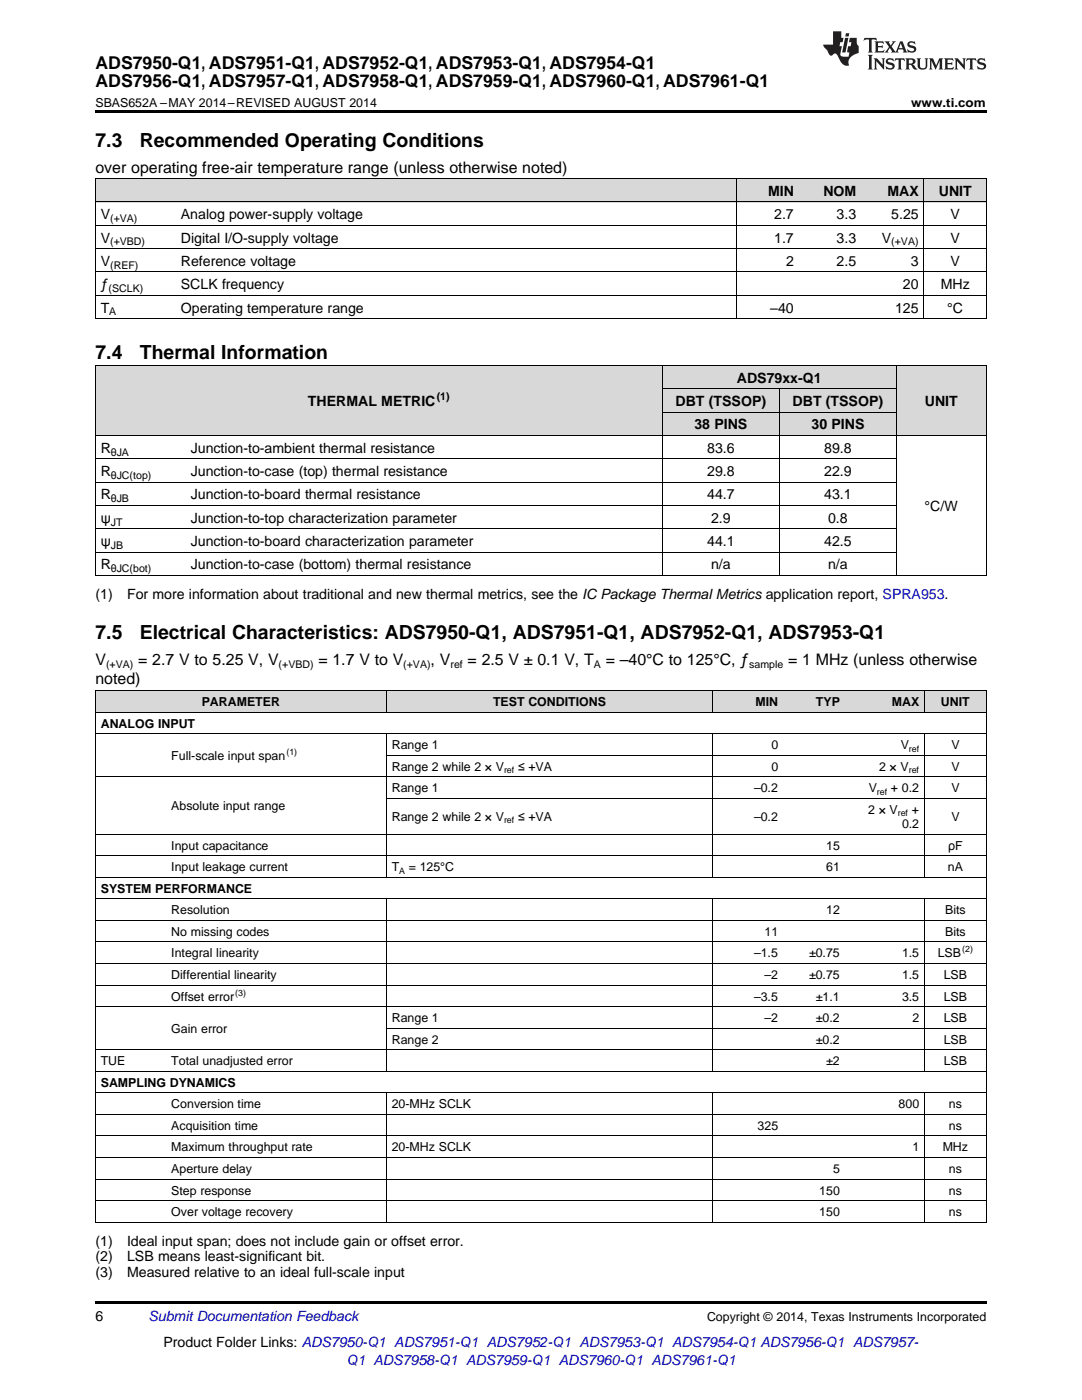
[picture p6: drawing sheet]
<svg xmlns="http://www.w3.org/2000/svg" width="216mm" height="279mm" viewBox="0 0 216 279" stroke-linecap="round" stroke-linejoin="round" font-family="sans-serif">
<defs><g id="words">
<g font-size="3.9">
<text x="19" y="29.3">7.3</text>
<text x="27.9" y="29.3">Recommended Operating Conditions</text>
<text x="19" y="71.7">7.4</text>
<text x="27.9" y="71.7">Thermal Information</text>
<text x="19" y="127.6">7.5</text>
<text x="27.9" y="127.6">Electrical Characteristics: ADS7950-Q1, ADS7951-Q1, ADS7952-Q1, ADS7953-Q1</text>
</g>
<g font-size="3.5">
<text x="19" y="13.8">ADS7950-Q1, ADS7951-Q1, ADS7952-Q1, ADS7953-Q1, ADS7954-Q1</text>
<text x="19" y="17.3">ADS7956-Q1, ADS7957-Q1, ADS7958-Q1, ADS7959-Q1, ADS7960-Q1, ADS7961-Q1</text>
</g>
<g font-size="3.2">
<text x="19" y="34.4">over operating free-air temperature range (unless otherwise noted)</text>
<text x="19" y="132.7">V</text>
<text x="19" y="136.6">noted)</text>
<text x="27.6" y="132.7">= 2.7 V to 5.25 V, V</text>
<text x="63.5" y="132.7">= 1.7 V to V</text>
<text x="85.9" y="132.7">, V</text>
<text x="93.3" y="132.7">= 2.5 V ± 0.1 V, T</text>
<text x="120.9" y="132.7">= –40°C to 125°C, ƒ</text>
<text x="157.3" y="132.7">= 1 MHz (unless otherwise</text>
</g>
<g font-size="2.8">
<text x="153.2" y="39.1">MIN</text>
<text x="164.3" y="39.1">NOM</text>
<text x="177.1" y="39.1">MAX</text>
<text x="187.3" y="39.1">UNIT</text>
<text x="20.1" y="43.7">V</text>
<text x="36.1" y="43.7">Analog power-supply voltage</text>
<text x="154.5" y="43.7">2.7</text>
<text x="166.9" y="43.7">3.3</text>
<text x="177.8" y="43.7">5.25</text>
<text x="189.7" y="43.7">V</text>
<text x="20.1" y="48.4">V</text>
<text x="20.1" y="53.1">V</text>
<text x="36.1" y="48.4">Digital I/O-supply voltage</text>
<text x="36.1" y="53.1">Reference voltage</text>
<text x="154.5" y="48.4">1.7</text>
<text x="156.8" y="53.1">2</text>
<text x="166.9" y="48.4">3.3</text>
<text x="166.9" y="53.1">2.5</text>
<text x="176" y="48.4">V</text>
<text x="181.8" y="53.1">3</text>
<text x="189.7" y="48.4">V</text>
<text x="189.7" y="53.1">V</text>
<text x="20.1" y="57.7">ƒ</text>
<text x="36.1" y="57.7">SCLK frequency</text>
<text x="180.2" y="57.7">20</text>
<text x="187.7" y="57.7">MHz</text>
<text x="20.1" y="62.4">T</text>
<text x="36.1" y="62.4">Operating temperature range</text>
<text x="153.7" y="62.4">–40</text>
<text x="178.6" y="62.4">125</text>
<text x="189" y="62.4">°C</text>
<text x="147" y="76.4">ADS79xx-Q1</text>
<text x="61.5" y="81">THERMAL METRIC</text>
<text x="134.8" y="81">DBT (TSSOP)</text>
<text x="158.2" y="81">DBT (TSSOP)</text>
<text x="184.5" y="81">UNIT</text>
<text x="138.6" y="85.7">38 PINS</text>
<text x="161.9" y="85.7">30 PINS</text>
<text x="20.1" y="90.3">R</text>
<text x="20.1" y="95">R</text>
<text x="38.1" y="90.3">Junction-to-ambient thermal resistance</text>
<text x="38.1" y="95">Junction-to-case (top) thermal resistance</text>
<text x="141.1" y="90.3">83.6</text>
<text x="141.1" y="95">29.8</text>
<text x="164.5" y="90.3">89.8</text>
<text x="164.5" y="95">22.9</text>
<text x="20.1" y="99.7">R</text>
<text x="38.1" y="99.7">Junction-to-board thermal resistance</text>
<text x="141.1" y="99.7">44.7</text>
<text x="164.5" y="99.7">43.1</text>
<text x="184.5" y="102">°C/W</text>
<text x="20.1" y="104.3">ψ</text>
<text x="38.1" y="104.3">Junction-to-top characterization parameter</text>
<text x="141.9" y="104.3">2.9</text>
<text x="165.2" y="104.3">0.8</text>
<text x="20.1" y="109">ψ</text>
<text x="20.1" y="113.6">R</text>
<text x="38.1" y="109">Junction-to-board characterization parameter</text>
<text x="38.1" y="113.6">Junction-to-case (bottom) thermal resistance</text>
<text x="141.1" y="109">44.1</text>
<text x="141.9" y="113.6">n/a</text>
<text x="164.5" y="109">42.5</text>
<text x="165.2" y="113.6">n/a</text>
<text x="19" y="119.5">(1)</text>
<text x="25.4" y="119.5">For more information about traditional and new thermal metrics, see the IC Package Thermal Metrics application report, SPRA953.</text>
<text x="19" y="248.6">(1)</text>
<text x="19" y="251.7">(2)</text>
<text x="25.4" y="248.6">Ideal input span; does not include gain or offset error.</text>
<text x="25.4" y="251.7">LSB means least-significant bit.</text>
<text x="19" y="254.9">(3)</text>
<text x="25.4" y="254.9">Measured relative to an ideal full-scale input</text>
<text x="19" y="263.6">6</text>
<text x="32.6" y="268.9">Product Folder Links: ADS7950-Q1 ADS7951-Q1 ADS7952-Q1 ADS7953-Q1 ADS7954-Q1 ADS7956-Q1 ADS7957-</text>
</g>
<g font-size="2.8" fill="#0000c8">
<text x="29.6" y="263.6">Submit Documentation Feedback</text>
<text x="69.1" y="272.4">Q1 ADS7958-Q1 ADS7959-Q1 ADS7960-Q1 ADS7961-Q1</text>
</g>
<g font-size="2.5">
<text x="19" y="21.4">SBAS652A –MAY 2014–REVISED AUGUST 2014</text>
<text x="181.8" y="21.4">www.ti.com</text>
<text x="40.3" y="140.9">PARAMETER</text>
<text x="98.4" y="140.9">TEST CONDITIONS</text>
<text x="150.7" y="140.9">MIN</text>
<text x="162.8" y="140.9">TYP</text>
<text x="177.9" y="140.9">MAX</text>
<text x="187.7" y="140.9">UNIT</text>
<text x="20.1" y="145.2">ANALOG INPUT</text>
<text x="78.2" y="149.5">Range 1</text>
<text x="153.9" y="149.5">0</text>
<text x="179.7" y="149.5">V</text>
<text x="189.8" y="149.5">V</text>
<text x="34.2" y="151.7">Full-scale input span</text>
<text x="78.2" y="153.8">Range 2 while 2 × V</text>
<text x="103.4" y="153.8">≤ +VA</text>
<text x="153.9" y="153.8">0</text>
<text x="175.4" y="153.8">2 × V</text>
<text x="189.8" y="153.8">V</text>
<text x="34.2" y="161.7">Absolute input range</text>
<text x="78.2" y="158.1">Range 1</text>
<text x="150.5" y="158.1">–0.2</text>
<text x="173.4" y="158.1">V</text>
<text x="177.8" y="158.1">+ 0.2</text>
<text x="189.8" y="158.1">V</text>
<text x="78.2" y="163.8">Range 2 while 2 × V</text>
<text x="103.4" y="163.8">≤ +VA</text>
<text x="150.5" y="163.8">–0.2</text>
<text x="173.2" y="162.4">2 × V</text>
<text x="180" y="165.2">0.2</text>
<text x="181.9" y="162.4">+</text>
<text x="189.8" y="163.8">V</text>
<text x="34.2" y="169.5">Input capacitance</text>
<text x="34.2" y="173.8">Input leakage current</text>
<text x="78.2" y="173.8">T</text>
<text x="81.6" y="173.8">= 125°C</text>
<text x="164.9" y="169.5">15</text>
<text x="164.9" y="173.8">61</text>
<text x="189.1" y="173.8">nA</text>
<text x="189.2" y="169.5">ρF</text>
<text x="20.1" y="178.2">SYSTEM PERFORMANCE</text>
<text x="34.2" y="182.5">Resolution</text>
<text x="164.9" y="182.5">12</text>
<text x="188.6" y="182.5">Bits</text>
<text x="34.2" y="186.8">No missing codes</text>
<text x="34.2" y="191.1">Integral linearity</text>
<text x="150.5" y="191.1">–1.5</text>
<text x="152.5" y="186.8">11</text>
<text x="161.4" y="191.1">±0.75</text>
<text x="180" y="191.1">1.5</text>
<text x="187.1" y="191.1">LSB</text>
<text x="188.6" y="186.8">Bits</text>
<text x="34.2" y="195.4">Differential linearity</text>
<text x="152.5" y="195.4">–2</text>
<text x="161.4" y="195.4">±0.75</text>
<text x="180" y="195.4">1.5</text>
<text x="188.3" y="195.4">LSB</text>
<text x="34.2" y="199.7">Offset error</text>
<text x="78.2" y="204">Range 1</text>
<text x="150.5" y="199.7">–3.5</text>
<text x="152.5" y="204">–2</text>
<text x="162.8" y="199.7">±1.1</text>
<text x="162.8" y="204">±0.2</text>
<text x="180" y="199.7">3.5</text>
<text x="182.1" y="204">2</text>
<text x="188.3" y="199.7">LSB</text>
<text x="188.3" y="204">LSB</text>
<text x="34.2" y="206.1">Gain error</text>
<text x="78.2" y="208.3">Range 2</text>
<text x="162.8" y="208.3">±0.2</text>
<text x="188.3" y="208.3">LSB</text>
<text x="20.1" y="212.6">TUE</text>
<text x="34.2" y="212.6">Total unadjusted error</text>
<text x="164.9" y="212.6">±2</text>
<text x="188.3" y="212.6">LSB</text>
<text x="20.1" y="216.9">SAMPLING DYNAMICS</text>
<text x="34.2" y="221.2">Conversion time</text>
<text x="78.2" y="221.2">20-MHz SCLK</text>
<text x="179.3" y="221.2">800</text>
<text x="189.3" y="221.2">ns</text>
<text x="34.2" y="225.5">Acquisition time</text>
<text x="151.2" y="225.5">325</text>
<text x="189.3" y="225.5">ns</text>
<text x="34.2" y="229.8">Maximum throughput rate</text>
<text x="78.2" y="229.8">20-MHz SCLK</text>
<text x="182.1" y="229.8">1</text>
<text x="188.1" y="229.8">MHz</text>
<text x="34.2" y="234.1">Aperture delay</text>
<text x="34.2" y="238.4">Step response</text>
<text x="163.5" y="238.4">150</text>
<text x="166.2" y="234.1">5</text>
<text x="189.3" y="234.1">ns</text>
<text x="189.3" y="238.4">ns</text>
<text x="34.2" y="242.7">Over voltage recovery</text>
<text x="163.5" y="242.7">150</text>
<text x="189.3" y="242.7">ns</text>
<text x="141.1" y="263.6">Copyright © 2014, Texas Instruments Incorporated</text>
</g>
<g font-size="2.1">
<text x="22" y="44.3">(+VA)</text>
<text x="22" y="49">(+VBD)</text>
<text x="22" y="53.6">(REF)</text>
<text x="177.8" y="49">(+VA)</text>
<text x="21.7" y="58.3">(SCLK)</text>
<text x="21.8" y="62.9">A</text>
<text x="87.1" y="79.9">(1)</text>
<text x="22.1" y="90.9">θJA</text>
<text x="22.1" y="95.6">θJC(top)</text>
<text x="22.1" y="100.2">θJB</text>
<text x="22.1" y="104.9">JT</text>
<text x="22.1" y="109.5">JB</text>
<text x="22.1" y="114.2">θJC(bot)</text>
<text x="21.2" y="133.3">(+VA)</text>
<text x="55.6" y="133.3">(+VBD)</text>
<text x="80.5" y="133.3">(+VA)</text>
<text x="89.9" y="133.3">ref</text>
<text x="118.5" y="133.3">A</text>
<text x="149.5" y="133.3">sample</text>
</g>
<g font-size="1.8">
<text x="57.1" y="150.7">(1)</text>
<text x="100.6" y="154.3">ref</text>
<text x="181.3" y="154.3">ref</text>
<text x="181.4" y="150">ref</text>
<text x="175" y="158.6">ref</text>
<text x="100.6" y="164.3">ref</text>
<text x="179.1" y="162.9">ref</text>
<text x="79.7" y="174.3">A</text>
<text x="192" y="190.1">(2)</text>
<text x="46.9" y="198.7">(3)</text>
</g>
</g></defs>
<g fill="#d8d8d8">
<path d="M19 137.9h14.1v4.3h-14.1z"/>
<path d="M33.1 137.9h21.2v4.3h-21.2z"/>
<path d="M54.3 137.9h22.8v4.3h-22.8z"/>
<path d="M77.1 137.9h65.2v4.3h-65.2z"/>
<path d="M142.3 137.9h14.1v4.3h-14.1z"/>
<path d="M156.4 137.9h12.3v4.3h-12.3z"/>
<path d="M168.7 137.9h15.8v4.3h-15.8z"/>
<path d="M184.5 137.9h12.3v4.3h-12.3z"/>
<path d="M19 73h18v14h-18z"/>
<path d="M37 73h95.2v14h-95.2z"/>
<path d="M132.2 82.3h23.3v4.7h-23.3z"/>
<path d="M155.5 82.3h23.4v4.7h-23.4z"/>
<path d="M178.9 73h17.9v14h-17.9z"/>
<path d="M132.2 77.6h23.3v4.7h-23.3z"/>
<path d="M155.5 77.6h23.4v4.7h-23.4z"/>
<path d="M132.2 73h23.3v4.6h-23.3z"/>
<path d="M155.5 73h23.4v4.6h-23.4z"/>
<path d="M19 35.7h16v4.7h-16z"/>
<path d="M35 35.7h78.3v4.7h-78.3z"/>
<path d="M113.3 35.7h33.7v4.7h-33.7z"/>
<path d="M147 35.7h12.5v4.7h-12.5z"/>
<path d="M159.5 35.7h12.4v4.7h-12.4z"/>
<path d="M171.9 35.7h12.5v4.7h-12.5z"/>
<path d="M184.4 35.7h12.4v4.7h-12.4z"/>
</g>
<g fill="#000">
<path d="M19 22h177.8v.5h-177.8zM19 63.6h.2zM113.2 63.6h.1zM146.9 63.6h.1zM159.4 63.6h.1zM171.8 63.6h.1zM184.3 63.6h.1zM196.7 63.6h.1zM19 114.9h.2zM132.1 114.9h.1zM155.4 114.9h.1zM178.8 114.9h.1z"/>
<path d="M196.7 114.9h.1zM19 259.7h177.8v.5h-177.8z"/>
</g>
<g fill="none" stroke="#000" stroke-width=".2">
<path d="M19 35.6l177.8 .1v27.9M19.1 35.7v27.9M147 35.7v27.9M184.3 35.7v27.9M19 58.9h177.8M19 54.3h177.8M19 49.6h177.8M19 45h177.8M19 40.3h177.8M19 72.9h177.8M19 63.6h177.8M19.1 73v41.9"/>
<path d="M132.1 73v41.9M132.2 77.6h46.7M155.5 77.6v37.3M178.8 73v41.9M196.8 73v41.9M19 96.2h159.9M19 91.6h159.9M19 86.9h177.8M132.2 82.3h46.7M19 114.8h177.8M19 110.2h159.9M19 105.5h159.9"/>
<path d="M19 100.9h159.9M19 137.8h177.8M19.1 137.8v106.2M77.1 137.8v4.4M142.2 137.8v4.4M184.4 137.8v4.4M196.8 137.8v106.2M19 155h177.8M19 146.4h177.8M19 142.1h177.8M77.1 146.4v28.7M77.1 159.3h119.7"/>
<path d="M77.1 150.7h119.7M142.2 146.4v28.7M184.4 146.4v28.7M19 179.4h177.8M19 175.1h177.8M19 170.8h177.8M19 166.5h177.8M77.1 179.4v34.5M142.2 179.4v34.5M184.4 179.4v34.5M19 196.6h177.8M19 192.3h177.8"/>
<path d="M19 188h177.8M19 183.7h177.8M19 218.1h177.8M19 213.8h177.8M19 209.5h177.8M19 200.9h177.8M77.1 218.1v25.9M77.1 205.2h119.7M142.2 218.1v25.9M184.4 218.1v25.9M19 239.6h177.8M19 235.3h177.8"/>
<path d="M19 231h177.8M19 226.7h177.8M19 222.4h177.8M19 243.9h177.8"/>
</g>
<g fill="#231f20">
<path d="M172.5 7.6l-.1 .5 .4-.2h.6v.1v2.1l-.2 .4h.9l-.2-.4v-2.1l.1-.1h.5l.5 .2-.2-.5zM174.5 8.3l.2 .3v1.5l-.2 .4h1.8l.2-.6a1.04 1.04 0 0 1-1.3 .2v-.7h.6l.3 .2v-.6l-.3 .2h-.6v-.6l.8-.1 .4 .3-.2-.5zM176.5 8.3l.9 1.1-.9 1.1h.8l-.2-.2 .4-.7 .5 .7-.2 .2h1.5l-.2-.2 .2-.4h.9l.1 .4-.2 .2h1l-.3-.3-.7-1.9h-.5l-.9 2-.8-1 .9-1h-.8l.1 .3-.4 .5-.3-.6 .1-.2zM179.7 8.6l.4 1h-.7zM181.3 8.4a.63 .63 0 0 0-.2 .7 .63 .63 0 0 0 .6 .4l.6 .2 .1 .2a.75 .75 0 0 1-.7 .4 .75 .75 0 0 1-.6-.5l.1 .7 .1-.1a1.11 1.11 0 0 0 1.5-.6 1.13 1.13 0 0 0-1.2-.8l-.1-.4a1.04 1.04 0 0 1 1.2 .2l-.2-.5-.2 .1-.4-.2zM173.2 10.9l.2 .4v2.2l-.2 .4h1l-.3-.4v-2.2l.3-.4zM174.3 11.6l.3 .4v1.5l-.3 .4h.8l-.2-.4v-1.3l1.5 1.7v-1.9l.2-.4h-.7l.2 .4v.9l-1.1-1.3zM177 11.8a.62 .62 0 0 0-.2 .7 .62 .62 0 0 0 .6 .4l.6 .1 .1 .3a.76 .76 0 0 1-.7 .3 .76 .76 0 0 1-.7-.4l.2 .7 .1-.1a1.11 1.11 0 0 0 1.5-.6 1.13 1.13 0 0 0-1.2-.8l-.1-.4a1.04 1.04 0 0 1 1.2 .2l-.2-.6-.2 .1-.5-.1zM178.7 11.6l-.2 .6a.61 .61 0 0 1 .8-.3v1.6l-.2 .4h.9l-.2-.4v-1.6a.63 .63 0 0 1 .7 .3l-.1-.6zM180.6 11.6l.3 .4v1.5l-.3 .4h1l-.2-.2-.1-.8 .6 .2a.76 .76 0 0 0 1.2 .7l-1-1a.58 .58 0 0 0 .6-.5 .58 .58 0 0 0-.5-.6zM181.4 11.9h.1a.45 .45 0 0 1 .5 .1 .45 .45 0 0 1 .1 .5l-.8 .2zM182.9 11.6l.2 .2a2.17 2.17 0 0 0 .3 1.9 .99 .99 0 0 0 1.6-.6v-1.1l.2-.4h-.7l.2 .2a1.92 1.92 0 0 1-.2 1.8 .6 .6 0 0 1-.9-.5v-1.1l.2-.4zM185.4 11.6l.2 .4v1.5l-.2 .4h.7l-.2-.4v-1.4l.8 1.8 .8-1.8v1.4l-.2 .4h.9l-.2-.4v-1.5l.2-.4h-.8l-.6 1.5-.6-1.5zM188.4 11.6l.2 .4v1.5l-.2 .4h1.8l.1-.6a1.04 1.04 0 0 1-1.2 .1v-.6h.5l.4 .2v-.6l-.4 .2h-.5v-.7h.8l.3 .3-.1-.6zM190.5 11.6l.2 .4v1.5l-.2 .4h.7l-.2-.4v-1.3l1.5 1.7v-1.9l.2-.4h-.7l.2 .4v.9l-1.1-1.3zM192.9 11.6l-.1 .6a.61 .61 0 0 1 .7-.3l.1 1.6-.3 .4h1l-.3-.4 .1-1.6a.63 .63 0 0 1 .7 .3l-.1-.6zM195.2 11.8a.62 .62 0 0 0-.2 .7 .62 .62 0 0 0 .6 .4l.6 .1 .1 .3a.76 .76 0 0 1-.7 .3 .76 .76 0 0 1-.6-.4l.1 .7 .1-.1a1.11 1.11 0 0 0 1.6-.6 1.13 1.13 0 0 0-1.3-.8l-.1-.4a1.04 1.04 0 0 1 1.2 .2l-.1-.6-.2 .1-.5-.1z"/>
<path d="M166.2 6.3v2.6h-1.9v.4l.8 .9a.91 .91 0 0 0 1 .8 .56 .56 0 0 1 .5-.3 .56 .56 0 0 1 .5 .3l.4 .8a1.53 1.53 0 0 0 1.9 1.2 1.54 1.54 0 0 1 1-2.1l.9-.3v-1.4a1.52 1.52 0 0 1-.4-1.6h-1.3l-.2 .8h.5l-.2 .8h-.5l-.1 1v.2l.4 .1-.2 .8a1.93 1.93 0 0 1-1.6-.3l.3-1.8h-.5l.2-.8h.4l.2-.8h-.4v-1.3zM168.6 7.6l-.6 2.9h.7l.6-2.9zM168.8 6.6l-.1 .7h.6l.2-.7z"/>
</g>
<use href="#words"/>
</svg>
